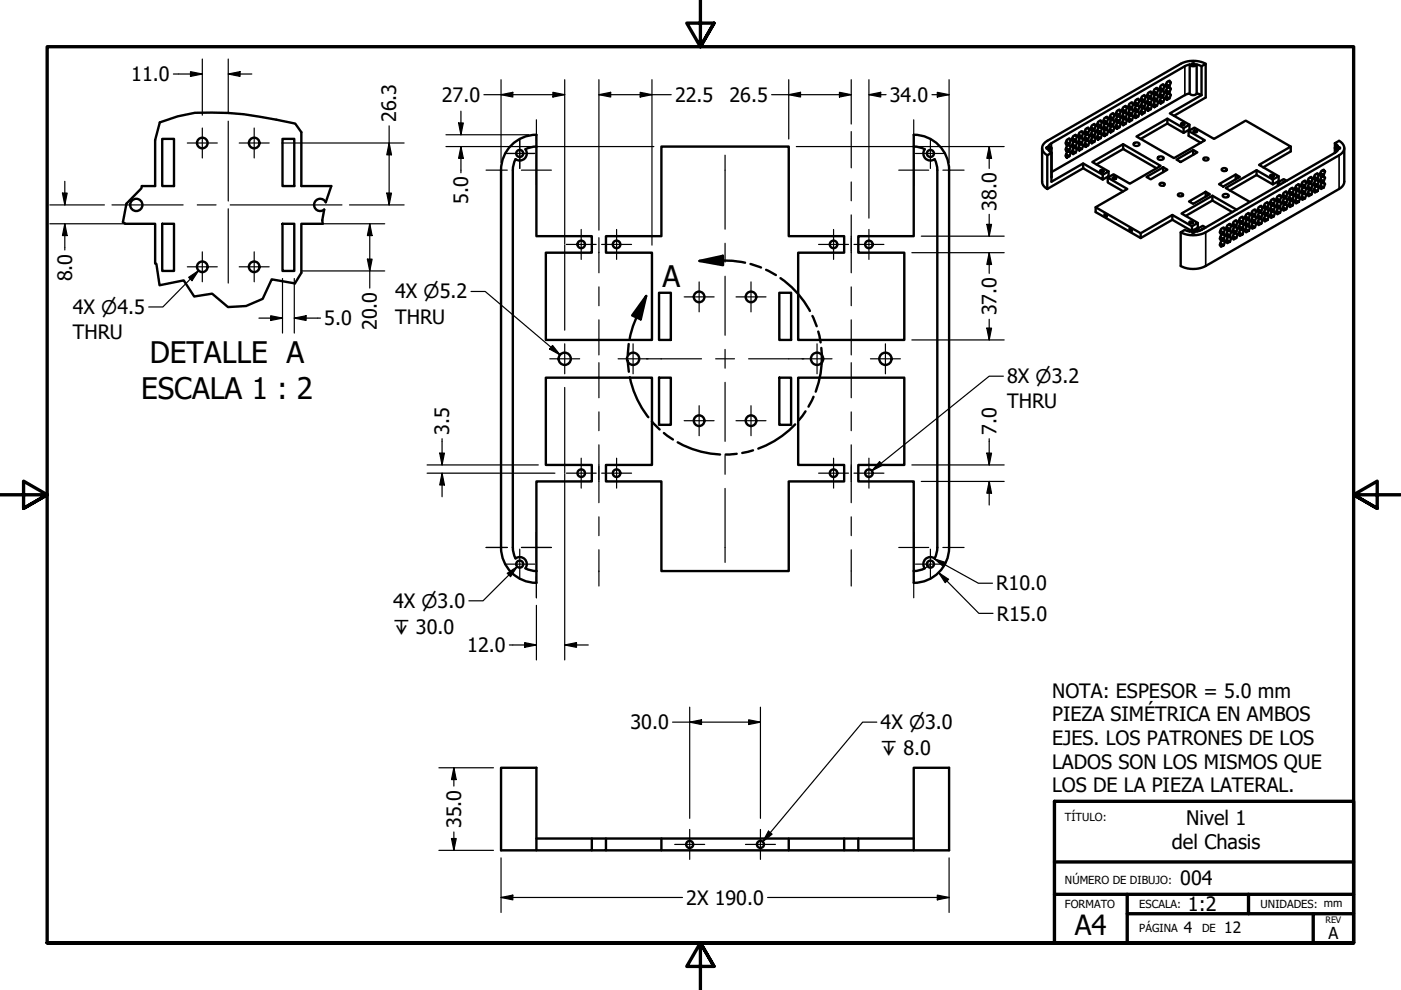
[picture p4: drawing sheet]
<svg xmlns="http://www.w3.org/2000/svg" width="297mm" height="210mm" viewBox="0 0 297 210" stroke-linecap="round" stroke-linejoin="round" font-family="sans-serif">
<defs><g id="words">
<g font-size="6.3">
<text x="140.5" y="60.9">A</text>
<text x="31.8" y="77">DETALLE A</text>
<text x="29.9" y="84.6">ESCALA 1 : 2</text>
</g>
<text font-size="5.9" x="227.9" y="198.3">A4</text>
<g font-size="4.2">
<text x="27.8" y="17.2">11.0</text>
<text x="93.7" y="21.6">27.0</text>
<text x="143.1" y="21.6">22.5</text>
<text x="154.7" y="21.6">26.5</text>
<text x="188.7" y="21.6">34.0</text>
<text x="84" y="25.9" transform="rotate(-90 84 25.9)">26.3</text>
<text x="99.3" y="43.3" transform="rotate(-90 99.3 43.3)">5.0</text>
<text x="211.3" y="44.6" transform="rotate(-90 211.3 44.6)">38.0</text>
<text x="15.3" y="59.7" transform="rotate(-90 15.3 59.7)">8.0</text>
<text x="83.8" y="63.3">4X ⌀5.2</text>
<text x="15.4" y="66.6">4X ⌀4.5</text>
<text x="15.4" y="71.9">THRU</text>
<text x="68.8" y="69">5.0</text>
<text x="79.9" y="70" transform="rotate(-90 79.9 70)">20.0</text>
<text x="83.8" y="68.6">THRU</text>
<text x="211.3" y="66.9" transform="rotate(-90 211.3 66.9)">37.0</text>
<text x="213.5" y="81.2">8X ⌀3.2</text>
<text x="213.5" y="86.6">THRU</text>
<text x="95.2" y="92.2" transform="rotate(-90 95.2 92.2)">3.5</text>
<text x="211.3" y="92.2" transform="rotate(-90 211.3 92.2)">7.0</text>
<text x="211.2" y="125.2">R10.0</text>
<text x="83.3" y="128.9">4X ⌀3.0</text>
<text x="211.3" y="131.6">R15.0</text>
<text x="99.1" y="138.3">12.0</text>
<text x="223.1" y="147.9">NOTA: ESPESOR = 5.0 mm</text>
<text x="133.7" y="154.6">30.0</text>
<text x="186.7" y="154.6">4X ⌀3.0</text>
<text x="223.1" y="152.9">PIEZA SIMÉTRICA EN AMBOS</text>
<text x="223.1" y="158">EJES. LOS PATRONES DE LOS</text>
<text x="223.1" y="163">LADOS SON LOS MISMOS QUE</text>
<text x="223.1" y="168">LOS DE LA PIEZA LATERAL.</text>
<text x="97.8" y="175.6" transform="rotate(-90 97.8 175.6)">35.0</text>
<text x="248.5" y="180">del Chasis</text>
<text x="251.5" y="174.8">Nivel 1</text>
<text x="145.5" y="191.8">2X 190.0</text>
<text x="250.2" y="187.7">004</text>
<text x="251.9" y="193.2">1:2</text>
</g>
<g font-size="4">
<text x="83.3" y="134.4">↧ 30.0</text>
<text x="186.7" y="160.1">↧ 8.0</text>
</g>
<text font-size="3.5" x="281.6" y="199">A</text>
<g font-size="3.3">
<text x="251" y="197.8">4</text>
<text x="259.6" y="197.8">12</text>
</g>
<g font-size="2.4">
<text x="225.8" y="174">TÍTULO:</text>
<text x="225.8" y="187.3">NÚMERO DE DIBUJO:</text>
<text x="225.8" y="192.5">FORMATO</text>
<text x="241.6" y="197.6">PÁGINA</text>
<text x="241.6" y="192.5">ESCALA:</text>
<text x="254.9" y="197.6">DE</text>
<text x="267.3" y="192.5">UNIDADES: mm</text>
</g>
<text font-size="1.9" x="281" y="195.8">REV</text>
</g></defs>
<!-- layer: Visible (ANSI) -->
<g fill="none" stroke="#000" stroke-width=".51">
<path d="M243.4 19.7l.6-.3 .3 .4-.3 .7-.6 .3-.3-.4zM243.8 19.5l.5 .3M244.6 19.3l.7 .4M244.7 18.9l.6-.3 .3 .4-.3 .7-.6 .4-.2-.4zM245.1 18.7l.5 .3M245.9 19.9l.7 .4M245.9 18.6l.7 .4M246.1 18.2l.5-.3 .3 .4-.3 .7-.5 .3-.3-.4zM246.1 19.5l.5-.3 .3 .4-.3 .7-.5 .3-.3-.4zM246.4 19.3l.5 .3M246.4 18l.5 .3M247.2 19.1l.8 .4"/>
<path d="M247.2 17.8l.8 .4M247.4 17.4l.6-.3 .2 .4-.2 .7-.6 .3-.3-.4zM247.4 18.7l.6-.3 .2 .4-.2 .7-.6 .4-.3-.4zM247.8 19.9l.4 .2M247.8 18.5l.4 .3M247.8 17.2l.4 .3M252.2 13.7l-1 .3-28.3 16.4-.6 .6a.46 .46 0 0 1 .6 .4 .46 .46 0 0 1-.6 .4l.6 .6-.9 .5v7.2M252.2 13.7a.93 .93 0 0 0 1.5 0M252.2 13.7v6.1M252.7 13.5h.6a.31 .31 0 0 1-.3 .3 .31 .31 0 0 1-.3-.3zM253.7 13.7l1 .3M253.7 13.7v6.1"/>
<path d="M255.6 13.5a5.9 5.9 0 0 0-5.3 0l-28.3 16.4a1.62 1.62 0 0 0-1.1 1.5 1.62 1.62 0 0 0 1.1 1.5M32.9 29.7v9.7h-2.8M34.4 29.4h2.5v10h-2.5zM59.9 29.4h2.5v10h-2.5zM63.9 28v11.4h6.3M113.7 31.1v19h11.8v3.5h-9.8v18.5h22.5v-18.5h-9.7v-3.5h11.7v-19h27v19h11.8v3.5h-9.8v18.5h22.5v-18.5h-9.7v-3.5h11.7v-19M113.7 31.1v-2.5a7.5 7.5 0 0 0-7.5 7.5v80a7.5 7.5 0 0 0 7.5 7.5v-2.5M113.7 31.1l-.9 .1-1.4 .4a1.5 1.5 0 0 1-.1 2 1.5 1.5 0 0 1-2 .1l-.4 .9-.2 1.5v80l.1 .9 .5 1.4a1.5 1.5 0 0 1 2 .1 1.5 1.5 0 0 1 .1 2l1.4 .5 .9 .1M193.7 31.1v-2.5a7.5 7.5 0 0 1 7.5 7.5v80a7.5 7.5 0 0 1-7.5 7.5v-2.5M193.7 31.1l1 .1 1.4 .4a1.5 1.5 0 0 0 .1 2 1.5 1.5 0 0 0 2 .1l.4 1.4 .1 1v80l-.1 .9-.4 1.4a1.5 1.5 0 0 0-2 .1 1.5 1.5 0 0 0-.1 2l-1.4 .5-1 .1M220.9 31.4v7.1a1.79 1.79 0 0 0 1.1 1.6M221.8 31.3l.3-.1 .4 .1a.35 .35 0 0 1-.3 .3 .35 .35 0 0 1-.4-.3z"/>
<path d="M222.9 31.4v7.1l6.7-3.8 4.2 2.4 1.2-.8-3.4-1.9 6.5-3.8 8 4.6-6.6 3.7-3.4-2-1.2 .8 4.1 2.4-6.7 3.8 9.5 5.6 6.8-3.9 4.1 2.4 1.3-.7-3.5-2 6.5-3.8 5.2 3M222.9 37.5v.1M226 32.7l.7 .4M226 31.4l.7 .4M226 30l.7 .5M226.2 29.7l.5-.4 .3 .4-.3 .8-.5 .3-.3-.4zM226.2 31l.5-.3 .3 .4-.3 .7-.5 .3-.3-.4zM226.2 32.3l.5-.3 .3 .4-.3 .7-.5 .3-.3-.4zM226.5 32.1l.5 .3M226.5 30.8l.5 .3M226.5 29.5l.5 .2M227.4 31.9l.7 .5"/>
<path d="M227.4 30.6l.7 .4M227.4 29.3l.7 .4M227.5 28.9l.6-.3 .3 .4-.3 .7-.6 .3-.3-.4zM227.5 30.2l.6-.3 .3 .4-.3 .7-.6 .3-.3-.4zM227.5 31.6l.6-.4 .3 .4-.3 .8-.6 .3-.3-.4zM227.9 30l.5 .3M227.9 31.3l.5 .3M227.9 28.7l.5 .3M228.7 31.2l.7 .4M228.7 29.8l.7 .5M228.7 28.5l.7 .4M228.8 28.1l.6-.3 .3 .4-.3 .7-.6 .4-.2-.4z"/>
<path d="M228.8 29.5l.6-.4 .3 .4-.3 .8-.6 .3-.2-.4zM228.8 30.8l.6-.3 .3 .4-.3 .7-.6 .3-.2-.4zM229.2 30.6l.5 .3M229.2 29.3l.5 .2M229.2 27.9l.5 .3M229.6 34.7v1l4.2 2.4v-1M229.6 35.7l-7.6 4.4M230 30.4l.7 .4M230 29.1l.7 .4M230 27.8l.7 .4M230.2 27.4l.5-.4 .3 .4-.3 .8-.5 .3-.3-.4zM230.2 28.7l.5-.3 .3 .4-.3 .7-.5 .3-.3-.4z"/>
<path d="M230.2 30l.5-.3 .3 .4-.3 .7-.5 .3-.3-.4zM230.5 28.5l.5 .3M230.5 29.8l.5 .3M230.5 27.2l.5 .2M231.3 29.6l.8 .5M231.3 28.3l.8 .4M231.3 27l.8 .4M231.5 26.6l.6-.3 .2 .4-.2 .7-.6 .3-.3-.4zM231.5 27.9l.6-.3 .2 .4-.2 .7-.6 .3-.3-.3zM231.5 29.3l.6-.4 .2 .4-.2 .8-.6 .3-.3-.4zM231.8 27.7l.5 .3M231.8 29l.5 .3"/>
<path d="M231.8 26.4l.5 .3M232.7 28.9l.7 .4M232.7 27.6l.7 .4M232.7 26.2l.7 .4M232.8 25.8l.6-.3 .3 .4-.3 .7-.6 .4-.3-.4zM232.8 27.2l.6-.4 .3 .4-.3 .8-.6 .3-.3-.4zM232.8 28.5l.6-.3 .3 .4-.3 .7-.6 .3-.3-.4zM233.2 27l.5 .2M233.2 28.3l.5 .3M233.2 25.6l.5 .3M233.3 36.1h.6a.33 .33 0 0 1-.3 .4 .33 .33 0 0 1-.3-.4zM234 28.1l.7 .4"/>
<path d="M234 26.8l.7 .4M234 25.5l.7 .4M234.1 25.1l.6-.4 .3 .4-.3 .8-.6 .3-.2-.4zM234.1 26.4l.6-.3 .3 .4-.3 .7-.6 .3-.2-.4zM234.1 27.7l.6-.3 .3 .4-.3 .7-.6 .3-.2-.4zM234.5 26.2l.5 .3M234.5 27.5l.5 .3M234.5 24.9l.5 .2M234.9 37.7v1l3.2 1.9M235 36.3v1.1l-1.2 .7M235.3 27.3l.7 .5M235.3 26l.7 .4"/>
<path d="M235.3 24.7l.7 .4M235.5 24.3l.5-.3 .3 .4-.3 .7-.5 .3-.3-.4zM235.5 25.6l.5-.3 .3 .4-.3 .7-.5 .4-.3-.4zM235.5 27l.5-.4 .3 .4-.3 .8-.5 .3-.3-.4zM235.8 26.8l.5 .2M235.8 25.4l.5 .3M235.8 24.1l.5 .3M235.9 37.6h.7a.33 .33 0 0 1-.3 .4 .33 .33 0 0 1-.4-.4zM236.6 23.9l.8 .4M236.6 26.6l.8 .4M236.8 23.5l.6-.3 .2 .4-.2 .7-.6 .4-.3-.4zM236.8 26.2l.6-.3 .2 .4-.2 .7-.6 .3-.3-.4z"/>
<path d="M237.1 24.7l.5 .2-.2-.4-.6 .4-.3 .7 .3 .4 .6-.3M237.1 26l.5 .3M237.1 23.3l.5 .3M237.6 24.9l-.2 .8-.8-.4M238 25.8l.7 .4M238 24.5l.7 .4M238 23.2l.7 .4M238.1 22.8l.6-.3 .3 .3-.3 .8-.6 .3-.3-.4zM238.1 24.1l.6-.3 .3 .4-.3 .7-.6 .3-.3-.4zM238.1 25.4l.6-.3 .3 .4-.3 .7-.6 .4-.3-.5zM238.1 30.6v1l7.1 4.1M238.1 31.6l-5.6 3.3"/>
<path d="M238.5 23.9l.5 .3M238.5 25.2l.5 .3M238.5 22.6l.5 .2M239.3 23.7l.7 .4M239.3 25l.7 .5M239.3 22.4l.7 .4M239.4 22l.6-.3 .3 .4-.3 .7-.6 .3-.2-.4zM239.4 23.3l.6-.3 .3 .4-.3 .7-.6 .4-.2-.4zM239.4 24.7l.6-.4 .3 .4-.3 .8-.6 .3-.2-.4zM239.8 24.5l.5 .2M239.8 23.1l.5 .3M239.8 21.8l.5 .3"/>
<path d="M240.4 30.4a.67 .67 0 0 1 .7-.2 .67 .67 0 0 1 .5 .5 .67 .67 0 0 1-.7 .3 .67 .67 0 0 1-.5-.6zM240.6 23l.7 .4M240.6 24.3l.7 .4M240.6 21.6l.7 .4M240.8 21.2l.5-.3 .3 .4-.3 .7-.5 .4-.3-.4zM240.8 22.6l.5-.4 .3 .4-.3 .8-.5 .3-.3-.4zM240.8 23.9l.5-.3 .3 .4-.3 .7-.5 .3-.3-.4zM241.1 23.7l.5 .3M241.1 22.4l.5 .2M241.1 21l.5 .3M241.9 23.5l.8 .4M241.9 22.2l.8 .4"/>
<path d="M241.9 20.9l.8 .4M242.1 20.5l.6-.3 .2 .4-.2 .7-.6 .3-.3-.4zM242.1 21.8l.6-.3 .2 .4-.2 .7-.6 .3-.3-.4zM242.1 23.1l.6-.3 .2 .4-.2 .7-.6 .4-.3-.4zM242.4 20.3l.5 .3M242.4 21.6l.5 .3M242.4 22.9l.5 .3M243.1 37.5l3.5-2 .9 .5-3.5 2zM243.3 22.8l.7 .4M243.3 21.4l.7 .4M243.3 20.1l.7 .4M243.4 21l.6-.3 .3 .4-.3 .7-.6 .4-.3-.4z"/>
<path d="M243.4 22.4l.6-.4 .3 .4-.3 .8-.6 .3-.3-.4zM243.8 20.8l.5 .3M243.8 22.2l.5 .2M244.6 22l.7 .4M244.6 20.7l.7 .4M244.7 20.3l.6-.4 .3 .4-.3 .8-.6 .3-.2-.4zM244.7 21.6l.6-.3 .3 .4-.3 .7-.6 .3-.2-.4zM245.1 20.1l.5 .2M245.1 21.4l.5 .3M245.5 33.4a.67 .67 0 0 1 .7-.3 .67 .67 0 0 1 .5 .6 .67 .67 0 0 1-.7 .2 .67 .67 0 0 1-.5-.5zM245.9 21.2l.7 .4M245.9 38.9l.6-.1 .4 .1a.54 .54 0 0 1-.5 .5 .54 .54 0 0 1-.6-.4z"/>
<path d="M246.1 20.8l.5-.3 .3 .4-.3 .7-.5 .4-.3-.4zM246.4 20.6l.5 .3M246.6 35.5v1M247.2 20.5l.8 .4M247.4 20.1l.6-.4 .2 .4-.2 .8-.6 .3-.3-.4zM247.5 25.2v1M249.4 33.8l3.6-2 .9 .5-3.6 2.1zM250.5 26.2h.6a.38 .38 0 0 1-.3 .4 .38 .38 0 0 1-.4-.3zM250.9 27.2v1M252 27.8v1l2.6 1.5M252.2 26.4v1.1l-1.3 .7-3.4-2-5.7 3.3M253 31.8v1"/>
<path d="M253.1 27.7l.7 .1a.38 .38 0 0 1-.4 .3 .38 .38 0 0 1-.4-.3zM254.7 20.2l-6.7 3.8 4.2 2.4-1.3 .8-3.4-2-6.5 3.7 7.9 4.6 6.6-3.7-3.5-2 1.2-.7 4.2 2.4 6.7-3.9 9.6 5.5-6.8 3.9 4.2 2.4-1.2 .7-3.5-2-6.5 3.8 5.1 2.9M254.7 20.2l-1-.4a.93 .93 0 0 1-1.5 0l-1 .4-28.3 16.3M254.7 20.2v-6.2l.9-.5v7.2l-6.7 3.9M255.2 33.6l.5-.2 .5 .2a.54 .54 0 0 1-.5 .4 .54 .54 0 0 1-.5-.4zM258.5 39l3.5-2 .9 .5-3.6 2.1zM259.1 35.8l.6-.2 .4 .2a.53 .53 0 0 1-.5 .5 .53 .53 0 0 1-.6-.4zM262 37v1M266.4 36.1v1M269.3 37.1h.7a.33 .33 0 0 1-.3 .4 .33 .33 0 0 1-.4-.4zM269.9 38.1v1M270.9 38.7v.7"/>
<path d="M271.1 37.4v1l-1.2 .7-3.5-2-5.6 3.3M272.4 38.6l-.5 .2M272.8 38.3l-.6-.3-1.3 .7 .6 .3M273.7 31.1v1l-5.9 3.4M273.8 39.9l.5 .3M274.6 39.7l.8 .5M274.8 39.4l.6-.4 .2 .4-.2 .8-.6 .3-.3-.4zM275.2 39.2l.4 .2M276 39l.7 .4M276.1 38.6l.6-.3 .3 .4-.3 .7-.6 .3-.3-.4zM276.1 39.9l.6-.3 .3 .4-.3 .7-.6 .3-.3-.4zM276.5 38.4l.5 .3"/>
<path d="M276.5 39.7l.5 .3M277.3 38.2l.7 .4M277.3 39.5l.7 .5M277.4 39.2l.6-.4 .3 .4-.3 .8-.6 .3-.2-.4zM277.4 37.8l.6-.3 .3 .4-.3 .7-.6 .4-.2-.4zM277.8 37.6l.5 .3M277.8 39l.5 .2M278.6 37.5l.7 .4M278.6 38.8l.7 .4M278.8 37.1l.5-.4 .3 .4-.3 .8-.5 .3-.3-.4zM278.8 39.7l.5-.3 .3 .4-.3 .7-.5 .3-.3-.4zM278.8 38.4l.5-.3 .3 .4-.3 .7-.5 .3-.3-.4z"/>
<path d="M279.1 36.9l.5 .2M279.1 38.2l.5 .3M279.1 39.5l.5 .3M280 38l.7 .4M280 39.3l.7 .4M280.1 37.6l.6-.3 .2 .4-.2 .7-.6 .3-.3-.4zM280.1 39l.6-.4 .2 .4-.2 .7-.6 .4-.3-.4zM280.5 36.1l.4 .3-.2-.4-.6 .3-.3 .7 .3 .4 .6-.3M280.5 37.4l.4 .3M280.5 38.7l.4 .3M280.9 36.4l-.2 .7-.7-.4M283 31.4v1"/>
<path d="M283 30.4l.7 .6a.46 .46 0 0 0-.7 .4 .46 .46 0 0 0 .7 .4l-.7 .6-28.3 16.3-1 .4a.93 .93 0 0 0-1.5 0l-1-.4-.9 .6v7.1a5.9 5.9 0 0 0 5.3 0l28.7-16.6a1.68 1.68 0 0 0 .7-1.3v-7.1M283 30.4l.9-.5a1.62 1.62 0 0 1 1.1 1.5 1.62 1.62 0 0 1-1.1 1.5l-28.3 16.4a5.9 5.9 0 0 1-5.3 0M283 30.4v.9M283.4 31.3l.3-.1 .4 .1a.35 .35 0 0 1-.3 .3 .35 .35 0 0 1-.4-.3zM26.6 47.4h6.3v8.4M34.4 47.4h2.5v10h-2.5zM59.9 47.4h2.5v10h-2.5zM68.4 47.4h-4.5v10.4M69.1 42.9a1.3 1.3 0 0 0-1.9-.6 1.3 1.3 0 0 0-.4 1.9 1.3 1.3 0 0 0 1.9 .2M232.3 43.9v1.1l9.5 5.5 6.8-3.9 3.9 2.3M234.2 45.3l.3 .1 .2 .5a.34 .34 0 0 1-.5-.1 .34 .34 0 0 1 0-.5zM239.5 48.4l.3 .1 .2 .4a.34 .34 0 0 1-.5 0 .34 .34 0 0 1 0-.5z"/>
<path d="M241.8 49.5v1M248.6 45.6v1M249.8 41.1l.4-.1 .6 .2a.54 .54 0 0 1-.5 .5 .54 .54 0 0 1-.6-.4zM252.1 42.7l3.5-2 .9 .5-3.5 2zM252.2 47h.7a.33 .33 0 0 1-.4 .4 .33 .33 0 0 1-.3-.4zM252.7 49l.6 .1a.35 .35 0 0 1-.3 .3 .35 .35 0 0 1-.4-.3zM252.7 48v.8M253.8 48.6v.5M254 47.3v1l-.8 .4M255.2 48.5l-.4 .2M255.6 48.2l-.6-.3-1.2 .7 .6 .3M255.6 40.7v1"/>
<path d="M257 41.5v1M258.7 48.9l.8 .4M258.7 51.6l.8 .4M258.7 50.3l.8 .4M258.9 51.2l.6-.3 .2 .4-.2 .7-.6 .3-.3-.4zM258.9 49.9l.6-.4 .2 .4-.2 .8-.6 .3-.3-.4zM258.9 48.5l.6-.3 .2 .4-.2 .7-.6 .4-.3-.4zM259.2 48.3l.5 .3M259.2 51l.5 .3M259.2 49.7l.5 .2M259.3 41.4a.67 .67 0 0 1 .7-.3 .67 .67 0 0 1 .5 .5 .67 .67 0 0 1-.7 .3 .67 .67 0 0 1-.5-.5zM260.1 48.2l.7 .4"/>
<path d="M260.1 49.5l.7 .4M260.1 50.8l.7 .4M260.2 47.8l.6-.3 .3 .4-.3 .7-.6 .3-.3-.4zM260.2 50.4l.6-.3 .3 .4-.3 .7-.6 .4-.3-.4zM260.2 49.1l.6-.3 .3 .4-.3 .7-.6 .3-.3-.4zM260.6 47.6l.5 .3M260.6 48.9l.5 .3M260.6 50.2l.5 .3M261.3 45l-4.3-2.5-5.6 3.3M261.4 47.4l.7 .4M261.4 48.7l.7 .4M261.4 50.1l.7 .4"/>
<path d="M261.5 48.3l.6-.3 .3 .4-.3 .7-.6 .4-.2-.4zM261.5 49.7l.6-.4 .3 .4-.3 .8-.6 .3-.2-.4zM261.5 47l.6-.3 .3 .4-.3 .7-.6 .3-.2-.4zM261.9 46.8l.5 .3M261.9 48.1l.5 .3M261.9 49.5l.5 .2M262.7 46.6l.7 .4M262.7 48l.7 .4M262.7 49.3l.7 .4M262.9 46.2l.5-.3 .3 .4-.3 .7-.5 .4-.3-.4zM262.9 48.9l.5-.3 .3 .4-.3 .7-.5 .3-.3-.4zM262.9 47.6l.5-.3 .3 .3-.3 .8-.5 .3-.3-.4z"/>
<path d="M263.2 46l.5 .3M263.2 47.4l.5 .2M263.2 48.7l.5 .3M264 45.9l.8 .4M264 47.2l.8 .4M264 48.5l.8 .4M264.2 46.8l.6-.3 .2 .4-.2 .7-.6 .3-.3-.4zM264.2 48.1l.6-.3 .2 .4-.2 .7-.6 .4-.3-.4zM264.2 45.5l.6-.3 .2 .4-.2 .7-.6 .3-.3-.4zM264.5 45.3l.5 .3M264.5 46.6l.5 .3M264.5 47.9l.5 .3"/>
<path d="M265.4 45.1l.7 .4M265.4 46.4l.7 .4M265.4 47.8l.7 .4M265.5 44.7l.6-.3 .3 .4-.3 .7-.6 .3-.3-.4zM265.5 47.4l.6-.4 .3 .4-.3 .8-.6 .3-.3-.4zM265.5 46l.6-.3 .3 .4-.3 .7-.6 .4-.3-.4zM265.9 44.5l.5 .3M265.9 45.8l.5 .3M265.9 47.2l.5 .2M266.7 44.3l.7 .4M266.7 45.7l.7 .4M266.7 47l.7 .4"/>
<path d="M266.8 45.3l.6-.3 .3 .4-.3 .7-.6 .3-.2-.4zM266.8 46.6l.6-.3 .3 .4-.3 .7-.6 .3-.2-.4zM266.8 44l.6-.4 .3 .4-.3 .7-.6 .4-.2-.4zM267.2 43.7l.5 .3M267.2 45.1l.5 .3M267.2 46.4l.5 .3M268 43.6l.7 .4M268 44.9l.7 .4M268 46.2l.7 .4M268.2 43.2l.5-.3 .3 .4-.3 .7-.5 .3-.3-.4zM268.2 45.8l.5-.3 .3 .4-.3 .7-.5 .4-.3-.4zM268.2 44.5l.5-.3 .3 .4-.3 .7-.5 .3-.3-.4z"/>
<path d="M268.5 43l.5 .3M268.5 44.3l.5 .3M268.5 45.6l.5 .3M269.3 42.8l.8 .4M269.3 45.5l.8 .4M269.3 44.1l.8 .4M269.5 43.7l.6-.3 .2 .4-.2 .7-.6 .4-.3-.4zM269.5 45.1l.6-.4 .2 .5-.2 .7-.6 .3-.3-.4zM269.5 42.4l.6-.3 .2 .4-.2 .7-.6 .3-.3-.4zM269.8 42.2l.5 .3M269.8 44.9l.5 .3M269.8 43.5l.5 .3"/>
<path d="M270.7 42l.7 .5M270.7 43.4l.7 .4M270.7 44.7l.7 .4M270.8 41.7l.6-.4 .3 .4-.3 .8-.6 .3-.3-.4zM270.8 44.3l.6-.3 .3 .4-.3 .7-.6 .3-.3-.4zM270.8 43l.6-.3 .3 .4-.3 .7-.6 .3-.3-.4zM271.2 41.5l.5 .2M271.2 42.8l.5 .3M271.2 44.1l.5 .3M272 41.3l.7 .4M272 42.6l.7 .4M272 43.9l.7 .4"/>
<path d="M272.1 42.2l.6-.3 .3 .4-.3 .7-.6 .3-.2-.4zM272.1 43.5l.6-.3 .3 .4-.3 .7-.6 .4-.2-.4zM272.1 40.9l.6-.3 .3 .4-.3 .7-.6 .3-.2-.4zM272.5 40.7l.5 .3M272.5 42l.5 .3M272.5 43.3l.5 .3M273.3 40.5l.7 .4M273.3 41.8l.7 .5M273.3 43.2l.7 .4M273.5 40.1l.5-.3 .3 .4-.3 .7-.5 .3-.3-.4zM273.5 42.8l.5-.3 .3 .4-.3 .7-.5 .3-.3-.4zM273.5 41.5l.5-.4 .3 .4-.3 .8-.5 .3-.3-.4z"/>
<path d="M273.8 41.2l.5 .3M273.8 42.6l.5 .3M274.6 41.1l.8 .4M274.6 42.4l.8 .4M274.8 40.7l.6-.3 .2 .4-.2 .7-.6 .3-.3-.4zM274.8 42l.6-.3 .2 .4-.2 .7-.6 .3-.3-.4zM275.2 40.5l.4 .3M275.2 41.8l.4 .3M276 40.3l.7 .4M276 41.6l.7 .4M276.1 41.2l.6-.3 .3 .4-.3 .7-.6 .4-.3-.4zM276.5 41l.5 .3"/>
<path d="M277.3 40.9l.7 .4M277.4 40.5l.6-.3 .3 .4-.3 .7-.6 .3-.2-.4zM277.8 40.3l.5 .3M278.6 40.1l.7 .4M139.7 62.1h2.5v10h-2.5zM165.2 62.1h2.5v10h-2.5zM139.7 80.1h2.5v10h-2.5zM165.2 80.1h2.5v10h-2.5zM113.7 121.1v-19h11.8v-3.5h-9.8v-18.5h22.5v18.5h-9.7v3.5h11.7v19h27v-19h11.8v-3.5h-9.8v-18.5h22.5v18.5h-9.7v3.5h11.7v19M113.7 177.8h80M125.5 177.8v2.5h-19.3v-17.5h7.5v17.5M128.5 177.8v2.5h-3"/>
<path d="M140.2 177.8v2.5h-11.7M167.2 177.8v2.5M179 177.8v2.5M182 177.8v2.5M140.2 180.3h61v-17.5h-7.5v17.5"/>
<circle cx="42.9" cy="30.3" r="1.12"/>
<circle cx="53.9" cy="30.3" r="1.12"/>
<circle cx="110.2" cy="32.5" r=".75"/>
<circle cx="197.3" cy="32.5" r=".75"/>
<circle cx="28.9" cy="43.4" r="1.3"/>
<circle cx="42.9" cy="56.6" r="1.12"/>
<circle cx="53.9" cy="56.6" r="1.12"/>
<circle cx="123.2" cy="51.8" r=".8"/>
<circle cx="130.7" cy="51.8" r=".8"/>
<circle cx="176.7" cy="51.8" r=".8"/>
<circle cx="184.2" cy="51.8" r=".8"/>
<circle cx="119.7" cy="76.1" r="1.3"/>
<circle cx="134.2" cy="76.1" r="1.3"/>
<circle cx="148.2" cy="63" r="1.12"/>
<circle cx="159.2" cy="63" r="1.12"/>
<circle cx="173.2" cy="76.1" r="1.3"/>
<circle cx="187.7" cy="76.1" r="1.3"/>
<circle cx="148.2" cy="89.2" r="1.12"/>
<circle cx="159.2" cy="89.2" r="1.12"/>
<circle cx="110.2" cy="119.6" r=".75"/>
<circle cx="123.2" cy="100.3" r=".8"/>
<circle cx="130.7" cy="100.3" r=".8"/>
<circle cx="176.7" cy="100.3" r=".8"/>
<circle cx="184.2" cy="100.3" r=".8"/>
<circle cx="197.3" cy="119.6" r=".75"/>
<circle cx="146.2" cy="179" r=".75"/>
<circle cx="161.2" cy="179" r=".75"/>
</g>
<!-- layer: Visible Narrow (ANSI) -->
<path d="M251.2 14v6.2M222.9 30.4v.9M283.9 32.9v7.2M255.6 49.3v7.1" fill="none" stroke="#000" stroke-width=".35"/>
<!-- layer: Break Line (ANSI) -->
<path d="M30.1 39.4l-.1 .5-3.2 3.3-.7 3.9 .5 .3M63.9 28l-1.3-1.8a71.6 71.6 0 0 0-21.3-2.3l-3.6 .8-3.8 1.3-1 3.7M70.2 39.4l-1.1 3.5M32.9 55.8l.3 .1 .6 4.6 5.2-1 2.2 3.4 3.8-.6 3.3 2.8 3.9-.2 3.5-1.5 1.9-4.2 4.9 .9 1.4-2.3M68.7 44.4l-.4 2.3 .1 .7" fill="none" stroke="#000" stroke-width=".51"/>
<!-- layer: Detail Boundary (ANSI) -->
<g fill="none" stroke="#000" stroke-width=".51">
<path d="M148.3 55.3l5-1.1v2zM148.3 55.3a31.3 31.3 0 0 1 9.7 .4M159.1 56l2.2 .7M162.4 57.2l2.1 1.1M165.5 59a19.9 19.9 0 0 1 6.2 6.9M133.1 76.5l.2 2.3M133.3 72.9l-.2 2.4M133.5 80a19.9 19.9 0 0 0 4 8.5M137 62.7l-1.2 5-1.8-.8zM137 62.7a30.7 30.7 0 0 0-3.5 9.1M172.2 67l.9 2.2M173.5 70.3l.5 2.3"/>
<path d="M174.1 73.8a20 20 0 0 1-1.2 9.2M138.2 89.4l1.7 1.7M140.8 91.8l1.9 1.4M143.7 93.8a20.2 20.2 0 0 0 9 2.6M156.2 96.2l-2.4 .2M159.7 95.5l-2.3 .5M168.6 90a20.2 20.2 0 0 1-7.8 5.1M170.8 87.2l-1.4 1.9M172.5 84.1l-1.1 2.1"/>
</g>
<path d="M148.3 55.3l5-1.1v2zM137 62.7l-1.2 5-1.8-.8z" fill="#000"/>
<!-- layer: Border (ANSI) -->
<path d="M148.5 0v9.9l-2.9-5h5.8l-2.9 5 2.9-5M0 104.9h10l-5-2.9v5.8l5-2.9-5 2.9M297 104.9h-10l5-2.9v5.8l-5-2.9 5 2.9M10 199.9v-190h277v190h-277h277M151.4 204.9l-2.9-5 2.9 5h-5.8l2.9-5v10" fill="none" stroke="#000" stroke-width=".71"/>
<!-- layer: Title (ANSI) -->
<path d="M223.6 169.9h63.4v30h-63.4zM223.6 189.6h63.4M223.6 182.8h63.4M239 189.6v10.3M239 193.7h39.4M264.7 189.6v4.1M287 193.7h-8.6v6.2" fill="none" stroke="#000" stroke-width=".71"/>
<!-- layer: Dimension (ANSI) -->
<g fill="none" stroke="#000" stroke-width=".25">
<path d="M36.8 15.7h6.1M40.4 15.2l2.5 .5-2.5 .5zM42.9 12.5v11.9M48.4 15.7l2.5-.5v1zM48.4 15.7h5M48.4 12.5v11.6M106.2 16.9v17.6M117.2 19.6l2.5 .5-2.5 .5zM119.7 16.9v34.8M127 16.9v31.9M135.7 19.6l2.5 .5-2.5 .5zM138.2 16.9v35.1"/>
<path d="M167.2 16.9v12.6M178 19.6l2.5 .5-2.5 .5zM180.5 16.9v9.4M184.2 16.9v29.3M198.7 19.6l2.5 .5-2.5 .5zM201.2 16.9v17.6M13.7 38.4v5M59.8 30.3h25.9M82.5 30.3l.5 2.5h-1zM82.5 26.7v16.7M94.6 31.1h15.5M94.6 28.6h17.5"/>
<path d="M97.2 26.1h1l-.5 2.5zM97.7 31.1l.5 2.5h-1zM97.7 23.6v5M97.7 31.1v5.5M102.6 20.1h17.1M106.2 20.1l2.5-.5v1zM110.3 31.1h3.3M113.8 31.1h24.8M127 20.1l2.5-.5v1zM127 20.1h15.3M163.6 20.1h16.9M167.2 20.1l2.5-.5v1z"/>
<path d="M168.8 31.1h11.6M180.6 31.1h13M184.2 20.1l2.5-.5v1zM184.2 20.1h3.7M193.8 31.1h3.4M197.4 31.1h15.5M197.6 20.1h3.6M209.7 31.1l.5 2.5h-1zM209.7 31.1v4.6M10.6 43.4h11.5M10.6 47.4h22.2M13.2 40.9h1l-.5 2.5z"/>
<path d="M13.7 47.4l.5 2.5h-1zM13.7 47.4v5.6M40 58.8l2.1-1.4-1.4 2.1zM42.1 57.4l-7.6 7.7h-3M59.9 59v11.6M62.4 59v11.6M64 47.4h17.6M64 57.4h17.6M74.1 43.4h11.6M77.9 54.9h1l-.5 2.5zM78.4 47.4l.5 2.5h-1zM78.4 47.4v13.7"/>
<path d="M82 40.9h1l-.5 2.5zM119.7 51.9v18.1M193.3 53.6h19.6M195.3 50.1h17.6M209.2 47.6h1l-.5 2.5zM209.7 53.6l.5 2.5h-1zM209.7 45.4v4.7M209.7 53.6v4.4M54.9 67.4h5M57.4 66.9l2.5 .5-2.5 .5zM62.4 67.4l2.5-.5v1zM62.4 67.4h5.6"/>
<path d="M99.9 61.8h3l15.8 13.4M117.2 73.2l1.5 2-2.2-1.2zM193.3 72.1h19.6M209.2 69.6h1l-.5 2.5zM209.7 67.7v4.4M212.7 79.8h-3l-24.8 20M90.6 98.6h23.5M93.2 96.1h1l-.5 2.5zM93.7 93v5.6M119.7 82.2v18M186.5 97.9l.6 .7-2.2 1.2zM193.3 98.6h19.6"/>
<path d="M209.2 96.1h1l-.5 2.5zM209.7 93v5.6M90.6 100.3h27.1M93.7 100.3l.5 2.5h-1zM93.7 100.3v5M119.7 100.4v39.5M195.3 102.1h17.6M197.2 119.7l-1.4 .9M198.1 118.5l2.4 .8-.5 .8zM198.1 118.5l9.3 5.2h3M209.7 102.1l.5 2.5h-1zM209.7 102.1v5"/>
<path d="M107.5 121.6l2.2-1.5-1.5 2.2zM108 136.8h5.7M109.7 120.1l-7.3 7.3h-3M111.2 136.2l2.5 .6-2.5 .4zM113.7 128.3v11.6M119.7 136.8l2.5-.6v1zM119.7 136.8h5M199 121.4l2.1 1.4-.7 .7zM199 121.4l8.5 8.6h3M142.6 153.1h18.6M146.2 153.1l2.5-.5v1zM146.2 149.9v23.6"/>
<path d="M158.7 152.6l2.5 .5-2.5 .5zM161.2 149.9v23.6M185.9 153.1h-3l-21.2 25.4M93.1 162.8h11.5M95.7 177.8h1l-.5 2.5zM96.2 162.8l.5 2.5h-1zM96.2 162.8v3.9M96.2 176.4v3.9M162.9 176.2l.8 .7-2 1.6zM93.1 180.3h11.5M106.2 190.3l2.5-.5v1zM106.2 190.3h38.5"/>
<path d="M106.2 181.9v11.6M162.8 190.3h38.4M198.7 189.8l2.5 .5-2.5 .5zM201.2 181.9v11.6"/>
</g>
<g fill="#000">
<path d="M40.4 15.2l2.5 .5-2.5 .5zM48.4 15.7l2.5-.5v1zM106.2 20.1l2.5-.5v1zM127 20.1l2.5-.5v1zM167.2 20.1l2.5-.5v1zM184.2 20.1l2.5-.5v1zM82.5 30.3l.5 2.5h-1zM97.2 26.1h1l-.5 2.5zM97.7 31.1l.5 2.5h-1zM117.2 19.6l2.5 .5-2.5 .5zM135.7 19.6l2.5 .5-2.5 .5zM178 19.6l2.5 .5-2.5 .5z"/>
<path d="M198.7 19.6l2.5 .5-2.5 .5zM209.7 31.1l.5 2.5h-1zM13.2 40.9h1l-.5 2.5zM13.7 47.4l.5 2.5h-1zM40 58.8l2.1-1.4-1.4 2.1zM77.9 54.9h1l-.5 2.5zM78.4 47.4l.5 2.5h-1zM82 40.9h1l-.5 2.5zM209.2 47.6h1l-.5 2.5zM209.7 53.6l.5 2.5h-1zM57.4 66.9l2.5 .5-2.5 .5zM62.4 67.4l2.5-.5v1z"/>
<path d="M117.2 73.2l1.5 2-2.2-1.2zM209.2 69.6h1l-.5 2.5zM93.2 96.1h1l-.5 2.5zM186.5 97.9l.6 .7-2.2 1.2zM209.2 96.1h1l-.5 2.5zM93.7 100.3l.5 2.5h-1zM198.1 118.5l2.4 .8-.5 .8zM209.7 102.1l.5 2.5h-1zM107.5 121.6l2.2-1.5-1.5 2.2zM111.2 136.2l2.5 .6-2.5 .4zM119.7 136.8l2.5-.6v1zM199 121.4l2.1 1.4-.7 .7z"/>
<path d="M146.2 153.1l2.5-.5v1zM158.7 152.6l2.5 .5-2.5 .5zM95.7 177.8h1l-.5 2.5zM96.2 162.8l.5 2.5h-1zM162.9 176.2l.8 .7-2 1.6zM106.2 190.3l2.5-.5v1zM198.7 189.8l2.5 .5-2.5 .5z"/>
</g>
<!-- layer: Center Mark (ANSI) -->
<g fill="none" stroke="#000" stroke-width=".25">
<path d="M39.7 30.3h6.4M42.9 27.1v6.4M50.7 30.3h6.4M53.9 27.1v6.4M103.1 36.1h4.5M107 32.5h6.4M110.2 29.4v6.3M110.6 36.1h6.3M113.7 25.4v4.5M113.7 32.9v6.4M193.7 32.9v3.2h-3.1M193.7 25.4v4.5"/>
<path d="M194.1 32.5h6.3M196.9 36.1h-3.2v3.2M197.3 29.4v6.3M199.9 36.1h4.5M39.7 56.6h6.4M42.9 53.4v6.3M50.7 56.6h6.4M53.9 53.4v6.3M120.1 51.8h6.3M123.2 48.6v6.4M127.6 51.8h6.3M130.7 48.6v6.4"/>
<path d="M148.2 59.8v6.3M159.2 59.8v6.3M173.6 51.8h6.3M176.7 48.6v6.4M181.1 51.8h6.3M184.2 48.6v6.4M116.6 76.1h6.3M119.7 72.9v6.4M131.1 76.1h6.3M134.2 72.9v6.4M145.1 62.9h6.3M156.1 62.9h6.3"/>
<path d="M170.1 76.1h6.3M173.2 72.9v6.4M184.6 76.1h6.3M187.7 72.9v6.4M123.2 97.1v6.4M130.7 97.1v6.4M145.1 89.2h6.3M148.2 86v6.4M156.1 89.2h6.3M159.2 86v6.4M176.7 97.1v6.4M184.2 97.1v6.4"/>
<path d="M103.1 116.1h4.5M107 119.6h6.4M110.2 116.4v6.4M110.6 116.1h6.3M113.7 112.9v6.4M120.1 100.3h6.3M127.6 100.3h6.3M173.6 100.3h6.3M181.1 100.3h6.3M193.7 112.9v3.2h-3.1M194.1 119.6h6.3M196.9 116.1h-3.2v3.2"/>
<path d="M197.3 116.4v6.4M199.9 116.1h4.5M113.7 122.2v4.5M193.7 122.2v4.5M143.1 179h6.3M146.2 175.9v6.3M158.1 179h6.3M161.2 175.9v6.3"/>
</g>
<!-- layer: Centerline (ANSI) -->
<g fill="none" stroke="#000" stroke-width=".25">
<path d="M48.4 25.7v16.9M153.7 32.9v15.7M180.5 27.9v7.7M180.5 38.6v4M23.7 43.4h15.1M41.8 43.4h4M48.4 44.3v15.7M48.8 43.4h23.7M127 50.4v7.4M153.7 51.6v4M153.7 58.6v12.5M180.5 45.6v12.2"/>
<path d="M127 60.8v4M127 67.8v7.5M127 76.9v7.4M137.1 76.1h11.6M151.7 76.1h4M153.7 74.1v4M158.7 76.1h11.7M180.5 60.8v4M180.5 67.8v7.5M180.5 76.9v7.4M127 87.3v4M127 94.3v12.3"/>
<path d="M153.7 81.1v12.5M153.7 96.6v4M180.5 87.3v4M180.5 94.3v12.3M127 109.6v4M127 116.6v7.7M153.7 103.6v15.7M180.5 109.6v4M180.5 116.6v7.7"/>
</g>
<use href="#words"/>
</svg>
